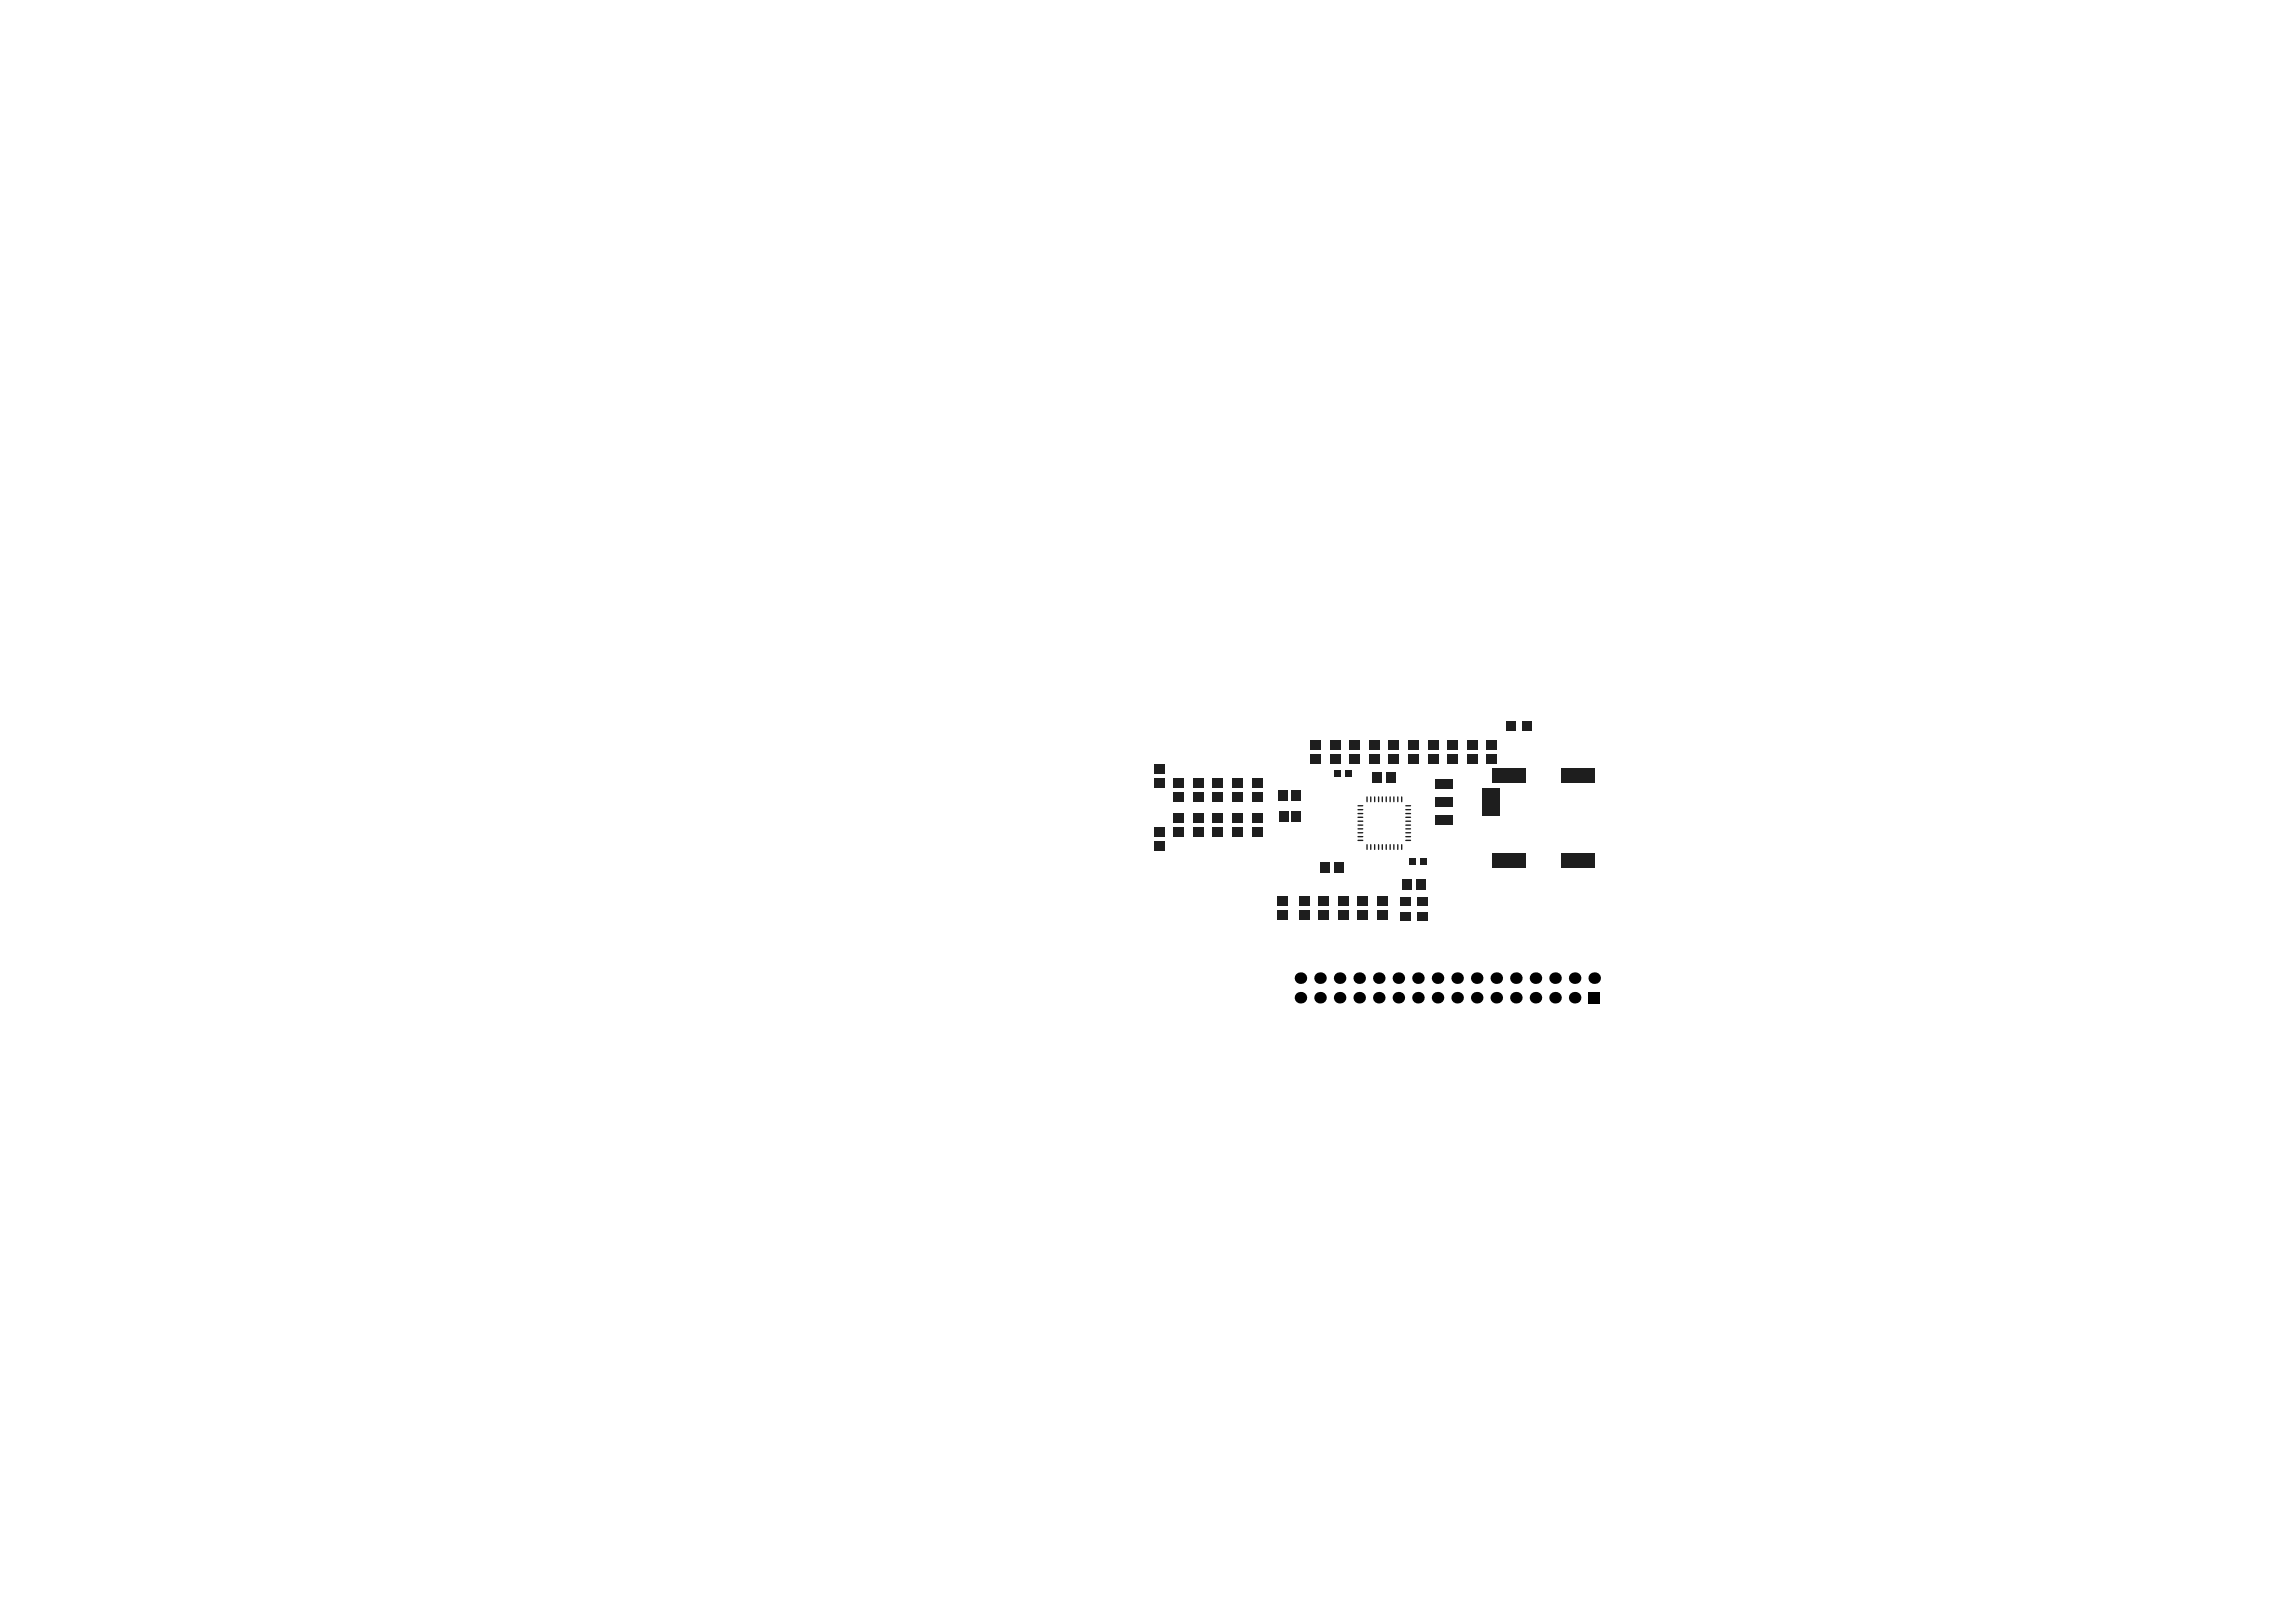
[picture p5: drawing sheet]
<svg xmlns="http://www.w3.org/2000/svg" width="297mm" height="210mm" viewBox="0 0 297 210" stroke-linecap="round" stroke-linejoin="round" font-family="sans-serif">
<g fill="#000">
<circle cx="168.2" cy="129.1" r=".75"/>
<circle cx="168.2" cy="126.6" r=".75"/>
<circle cx="170.8" cy="126.6" r=".75"/>
<circle cx="170.8" cy="129.1" r=".75"/>
<circle cx="173.3" cy="129.1" r=".75"/>
<circle cx="173.3" cy="126.6" r=".75"/>
<circle cx="175.8" cy="126.6" r=".75"/>
<circle cx="175.8" cy="129.1" r=".75"/>
<circle cx="178.4" cy="126.6" r=".75"/>
<circle cx="178.4" cy="129.1" r=".75"/>
<circle cx="180.9" cy="126.6" r=".75"/>
<circle cx="180.9" cy="129.1" r=".75"/>
<circle cx="183.4" cy="129.1" r=".75"/>
<circle cx="183.4" cy="126.6" r=".75"/>
<circle cx="186" cy="129.1" r=".75"/>
<circle cx="186" cy="126.6" r=".75"/>
<circle cx="188.5" cy="126.6" r=".75"/>
<circle cx="188.5" cy="129.1" r=".75"/>
<circle cx="191" cy="129.1" r=".75"/>
<circle cx="191" cy="126.6" r=".75"/>
<circle cx="193.6" cy="129.1" r=".75"/>
<circle cx="193.6" cy="126.6" r=".75"/>
<circle cx="196.1" cy="129.1" r=".75"/>
<circle cx="196.1" cy="126.6" r=".75"/>
<circle cx="198.6" cy="129.1" r=".75"/>
<circle cx="198.6" cy="126.6" r=".75"/>
<circle cx="201.2" cy="129.1" r=".75"/>
<circle cx="201.2" cy="126.6" r=".75"/>
<circle cx="203.7" cy="129.1" r=".75"/>
<circle cx="203.7" cy="126.6" r=".75"/>
<circle cx="206.2" cy="126.6" r=".75"/>
</g>
<path d="M205.5 128.4h1.5v1.4h-1.5z" fill-rule="evenodd" fill="#000"/>
<path d="M159.4 102.5h1.4v1.2h-1.4z" fill-rule="evenodd" fill="#1e1e1e"/>
<g fill="none" stroke="#1e1e1e" stroke-width=".18">
<path d="M175.7 108.3h.6M175.7 108.8h.6M175.7 106.3h.6M175.7 106.8h.6M175.7 107.3h.6M175.7 105.3h.6M175.7 104.8h.6M175.7 104.3h.6M181.9 108.3h.6M181.9 108.8h.6M181.9 106.3h.6M181.9 106.8h.6"/>
<path d="M181.9 107.3h.6M181.9 105.3h.6M181.9 104.8h.6M181.9 104.3h.6"/>
</g>
<g fill="#1e1e1e">
<path d="M149.3 107h1.4v1.2h-1.4z" fill-rule="evenodd"/>
<path d="M149.3 108.8h1.4v1.2h-1.4z" fill-rule="evenodd"/>
<path d="M149.3 98.9h1.4v1.2h-1.4z" fill-rule="evenodd"/>
<path d="M149.3 100.7h1.4v1.2h-1.4z" fill-rule="evenodd"/>
<path d="M159.4 107.1h1.4v1.2h-1.4z" fill-rule="evenodd"/>
<path d="M159.4 100.7h1.4v1.2h-1.4z" fill-rule="evenodd"/>
<path d="M159.4 105.3h1.4v1.2h-1.4z" fill-rule="evenodd"/>
<path d="M169.5 95.8h1.4v1.2h-1.4z" fill-rule="evenodd"/>
<path d="M174.1 99.6h.8v.9h-.8z" fill-rule="evenodd"/>
<path d="M175.6 116h1.4v1.2h-1.4z" fill-rule="evenodd"/>
<path d="M175.6 117.8h1.4v1.2h-1.4z" fill-rule="evenodd"/>
</g>
<g fill="none" stroke="#1e1e1e" stroke-width=".18">
<path d="M175.7 107.8h.6M175.7 105.8h.6M176.9 103.1v.6M176.9 109.3v.6M177.8 103.1v.6M177.8 109.3v.6M178.4 103.1v.6M178.4 109.3v.6M178.8 103.1v.6M178.8 109.3v.6M179.3 103.1v.6M179.3 109.3v.6"/>
<path d="M179.8 103.1v.6M179.8 109.3v.6M180.3 103.1v.6M180.3 109.3v.6M180.8 103.1v.6M180.8 109.3v.6M181.3 103.1v.6M181.3 109.3v.6"/>
</g>
<path d="M179.6 95.8h1.4v1.2h-1.4z" fill-rule="evenodd" fill="#1e1e1e"/>
<path d="M181.9 107.8h.6" fill="none" stroke="#1e1e1e" stroke-width=".18"/>
<path d="M182.3 111h.8v.9h-.8z" fill-rule="evenodd" fill="#1e1e1e"/>
<path d="M181.9 105.8h.6" fill="none" stroke="#1e1e1e" stroke-width=".18"/>
<g fill="#1e1e1e">
<path d="M189.8 95.8h1.4v1.2h-1.4z" fill-rule="evenodd"/>
<path d="M169.5 97.6h1.4v1.2h-1.4z" fill-rule="evenodd"/>
<path d="M179.6 97.6h1.4v1.2h-1.4z" fill-rule="evenodd"/>
<path d="M189.8 97.6h1.4v1.2h-1.4z" fill-rule="evenodd"/>
<path d="M156.8 102.5h1.4v1.2h-1.4z" fill-rule="evenodd"/>
<path d="M154.3 102.5h1.4v1.2h-1.4z" fill-rule="evenodd"/>
<path d="M161.9 102.5h1.4v1.2h-1.4z" fill-rule="evenodd"/>
<path d="M165.4 102.2h1.2v1.4h-1.2z" fill-rule="evenodd"/>
<path d="M167 102.2h1.2v1.4h-1.2z" fill-rule="evenodd"/>
<path d="M181.1 116.1h1.4v1.1h-1.4z" fill-rule="evenodd"/>
<path d="M156.8 107.1h1.4v1.2h-1.4z" fill-rule="evenodd"/>
<path d="M154.3 107.1h1.4v1.2h-1.4z" fill-rule="evenodd"/>
<path d="M156.8 100.7h1.4v1.2h-1.4z" fill-rule="evenodd"/>
<path d="M156.8 105.3h1.4v1.2h-1.4z" fill-rule="evenodd"/>
<path d="M154.3 100.7h1.4v1.2h-1.4z" fill-rule="evenodd"/>
<path d="M154.3 105.3h1.4v1.2h-1.4z" fill-rule="evenodd"/>
<path d="M165.2 117.8h1.4v1.2h-1.4z" fill-rule="evenodd"/>
<path d="M165.2 116h1.4v1.2h-1.4z" fill-rule="evenodd"/>
<path d="M161.9 107.1h1.4v1.1h-1.4z" fill-rule="evenodd"/>
<path d="M161.9 100.7h1.4v1.2h-1.4z" fill-rule="evenodd"/>
<path d="M161.9 105.3h1.4v1.2h-1.4z" fill-rule="evenodd"/>
<path d="M165.5 104.9h1.1v1.4h-1.1z" fill-rule="evenodd"/>
<path d="M167.1 104.9h1.1v1.4h-1.1z" fill-rule="evenodd"/>
<path d="M173.1 117.8h1.3v1.2h-1.3z" fill-rule="evenodd"/>
<path d="M173.1 116h1.3v1.2h-1.3z" fill-rule="evenodd"/>
<path d="M170.5 117.8h1.4v1.2h-1.4z" fill-rule="evenodd"/>
<path d="M170.5 116h1.4v1.2h-1.4z" fill-rule="evenodd"/>
<path d="M172.6 111.5h1.2v1.4h-1.2z" fill-rule="evenodd"/>
<path d="M170.8 111.5h1.2v1.4h-1.2z" fill-rule="evenodd"/>
<path d="M172.7 99.6h.8v.9h-.8z" fill-rule="evenodd"/>
<path d="M174.6 95.8h1.4v1.2h-1.4z" fill-rule="evenodd"/>
<path d="M172 95.8h1.4v1.2h-1.4z" fill-rule="evenodd"/>
<path d="M181.1 118h1.4v1.1h-1.4z" fill-rule="evenodd"/>
<path d="M178.1 117.8h1.4v1.2h-1.4z" fill-rule="evenodd"/>
<path d="M178.1 116h1.4v1.2h-1.4z" fill-rule="evenodd"/>
</g>
<path d="M177.3 109.3v.6" fill="none" stroke="#1e1e1e" stroke-width=".18"/>
<path d="M183.7 111h.8v.9h-.8z" fill-rule="evenodd" fill="#1e1e1e"/>
<path d="M177.3 103.1v.6" fill="none" stroke="#1e1e1e" stroke-width=".18"/>
<g fill="#1e1e1e">
<path d="M177.6 99.9h1.2v1.4h-1.2z" fill-rule="evenodd"/>
<path d="M179.4 99.9h1.2v1.4h-1.2z" fill-rule="evenodd"/>
<path d="M177.1 95.8h1.4v1.2h-1.4z" fill-rule="evenodd"/>
<path d="M182.2 95.8h1.4v1.2h-1.4z" fill-rule="evenodd"/>
<path d="M185.7 105.5h2.2v1.2h-2.2z" fill-rule="evenodd"/>
<path d="M185.7 103.2h2.2v1.2h-2.2z" fill-rule="evenodd"/>
<path d="M185.7 100.9h2.2v1.2h-2.2z" fill-rule="evenodd"/>
<path d="M187.2 95.8h1.4v1.2h-1.4z" fill-rule="evenodd"/>
<path d="M184.7 95.8h1.4v1.2h-1.4z" fill-rule="evenodd"/>
<path d="M193.1 110.5h4.3v1.9h-4.3z" fill-rule="evenodd"/>
<path d="M193.1 99.4h4.3v1.9h-4.3z" fill-rule="evenodd"/>
<path d="M194.8 93.3h1.2v1.2h-1.2z" fill-rule="evenodd"/>
<path d="M196.9 93.3h1.2v1.2h-1.2z" fill-rule="evenodd"/>
<path d="M202 110.5h4.3v1.9h-4.3z" fill-rule="evenodd"/>
<path d="M202 99.4h4.3v1.9h-4.3z" fill-rule="evenodd"/>
<path d="M174.6 97.6h1.4v1.2h-1.4z" fill-rule="evenodd"/>
<path d="M172 97.6h1.4v1.2h-1.4z" fill-rule="evenodd"/>
<path d="M177.1 97.6h1.4v1.2h-1.4z" fill-rule="evenodd"/>
<path d="M181.4 113.8h1.2v1.4h-1.2z" fill-rule="evenodd"/>
<path d="M183.2 113.8h1.2v1.4h-1.2z" fill-rule="evenodd"/>
<path d="M182.2 97.6h1.4v1.2h-1.4z" fill-rule="evenodd"/>
<path d="M187.2 97.6h1.4v1.2h-1.4z" fill-rule="evenodd"/>
<path d="M184.7 97.6h1.4v1.2h-1.4z" fill-rule="evenodd"/>
<path d="M151.8 102.5h1.4v1.2h-1.4z" fill-rule="evenodd"/>
<path d="M183.4 116.1h1.4v1.1h-1.4z" fill-rule="evenodd"/>
<path d="M168 116h1.4v1.2h-1.4z" fill-rule="evenodd"/>
<path d="M168 117.8h1.4v1.2h-1.4z" fill-rule="evenodd"/>
<path d="M151.8 107.1h1.4v1.2h-1.4z" fill-rule="evenodd"/>
<path d="M151.8 100.7h1.4v1.2h-1.4z" fill-rule="evenodd"/>
<path d="M151.8 105.3h1.4v1.2h-1.4z" fill-rule="evenodd"/>
<path d="M183.4 118h1.4v1.1h-1.4z" fill-rule="evenodd"/>
<path d="M191.9 102h2.2v3.6h-2.2z" fill-rule="evenodd"/>
<path d="M192.3 95.8h1.4v1.2h-1.4z" fill-rule="evenodd"/>
<path d="M192.3 97.6h1.4v1.2h-1.4z" fill-rule="evenodd"/>
</g>
</svg>
